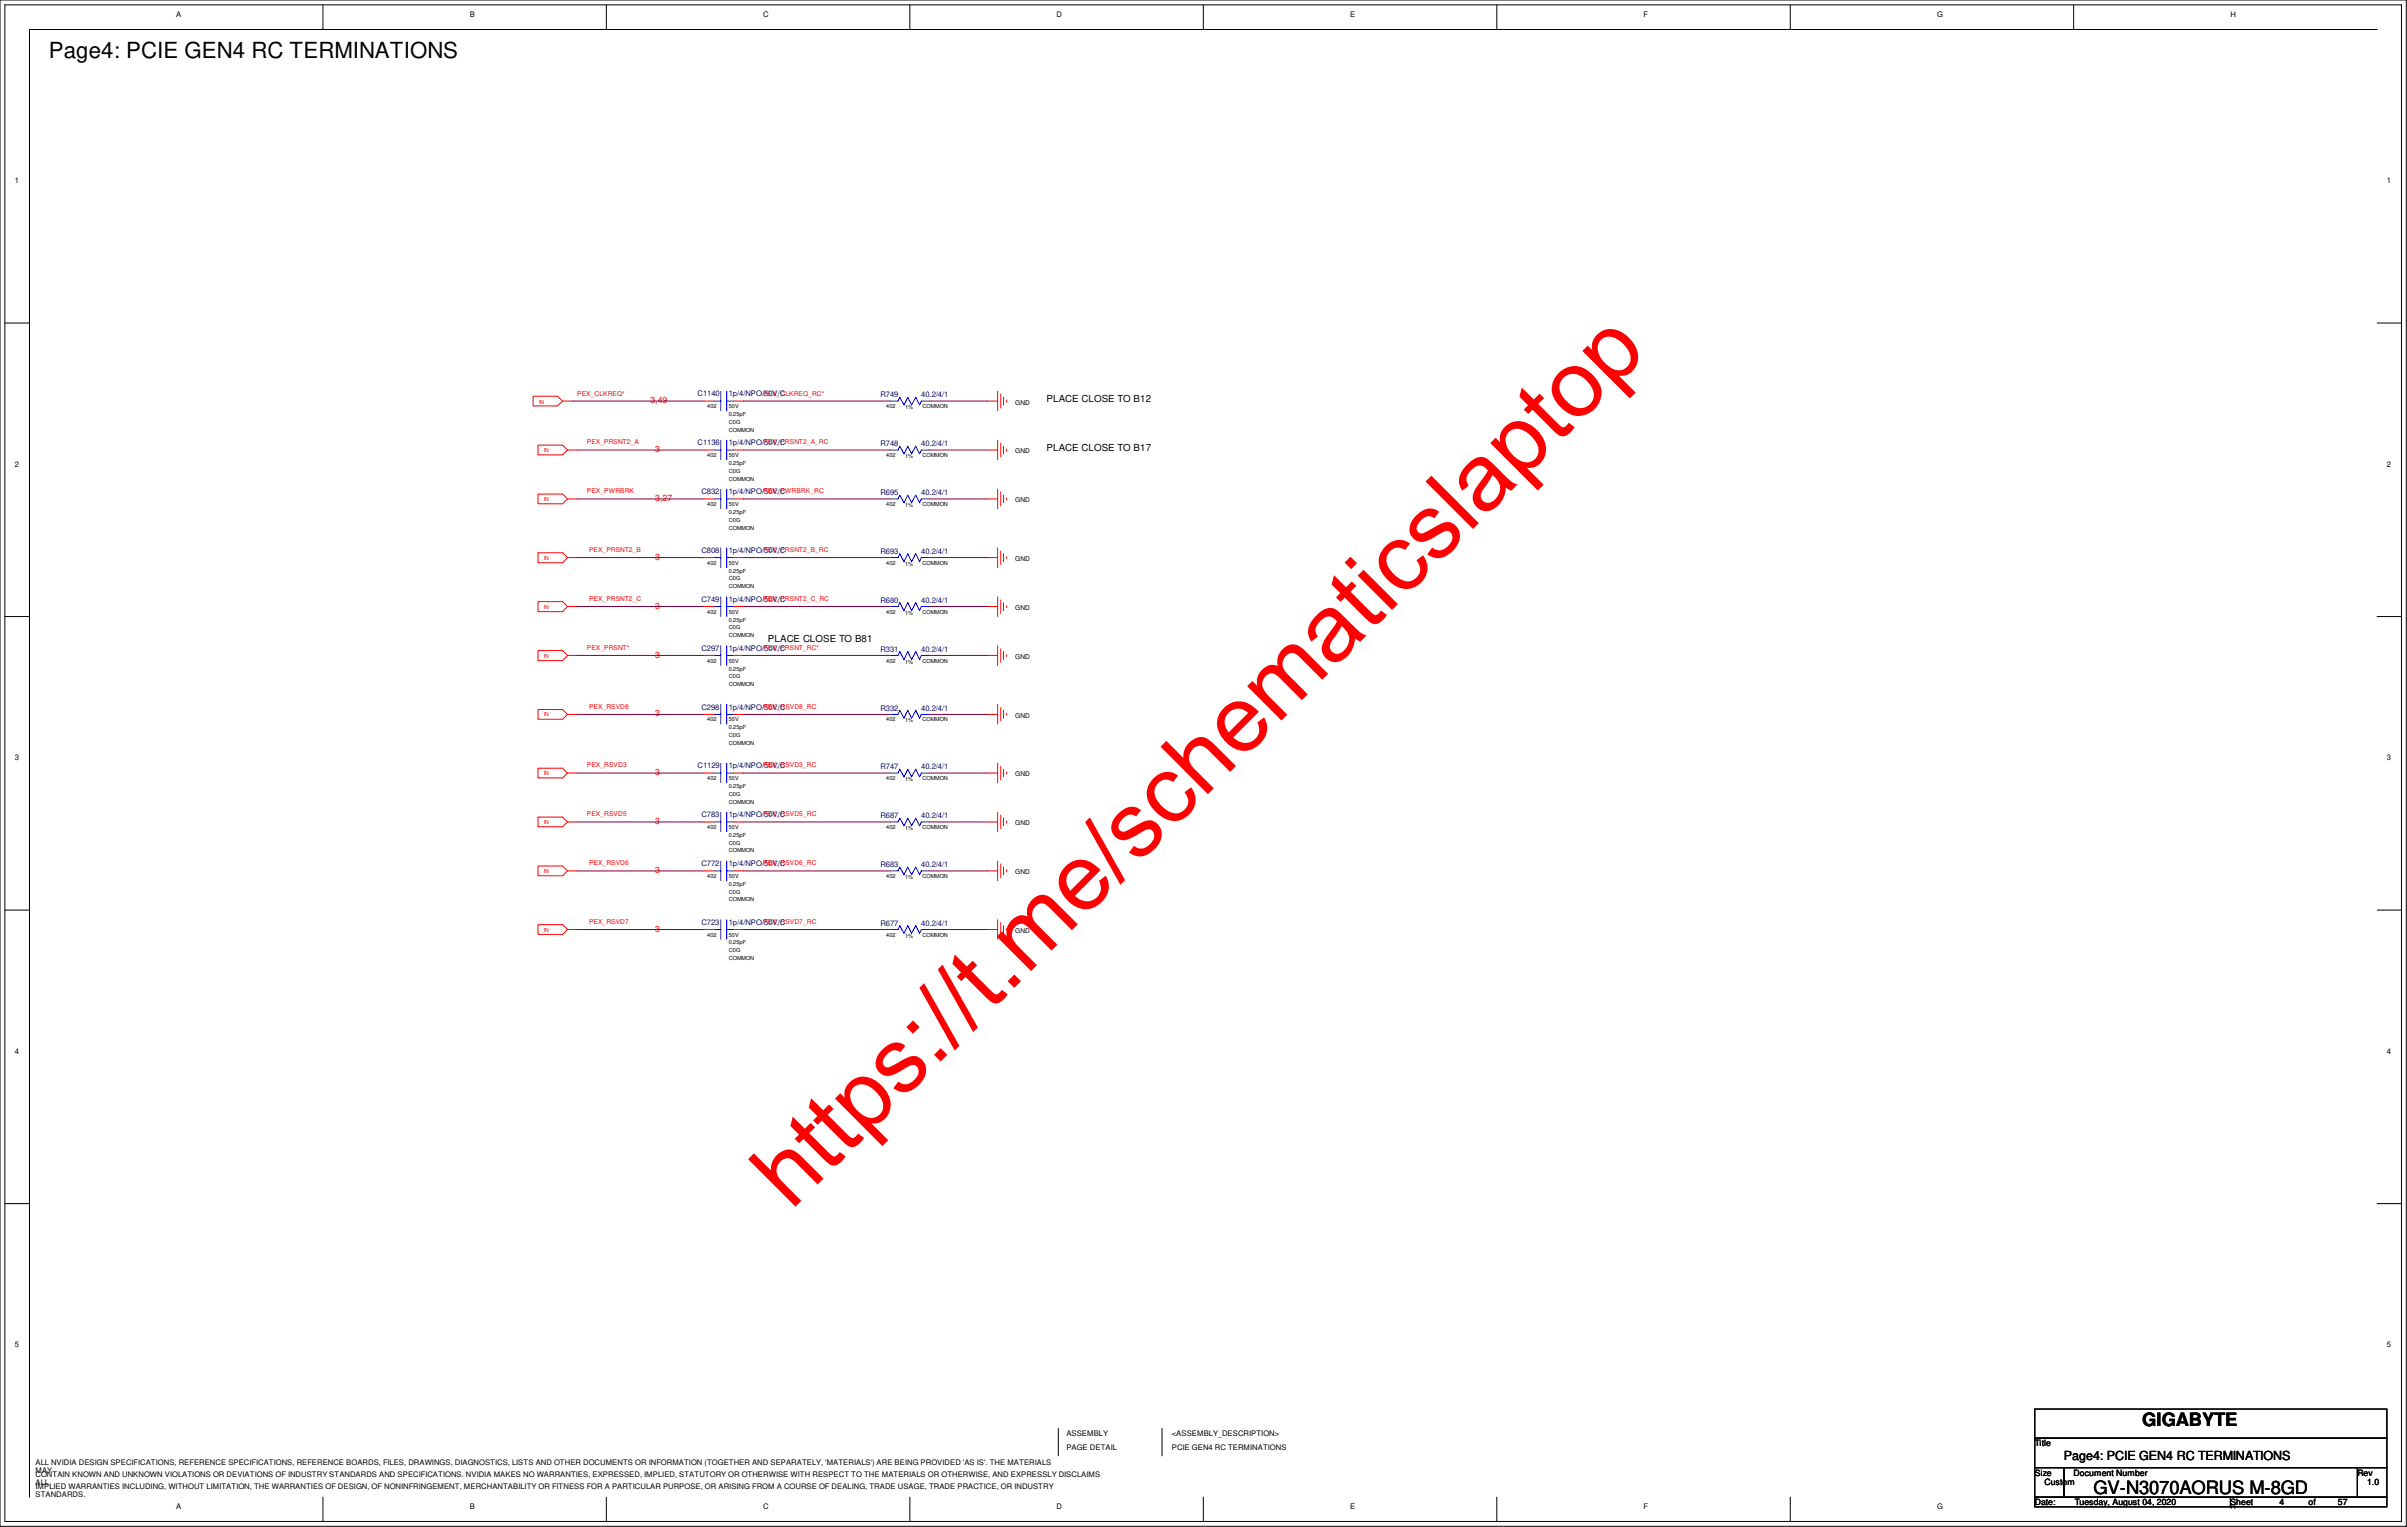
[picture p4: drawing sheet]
<svg xmlns="http://www.w3.org/2000/svg" width="294mm" height="186mm" viewBox="0 0 294 186" stroke-linecap="round" stroke-linejoin="round" font-family="sans-serif">
<defs><g id="words">
<text font-size="11.4" fill="#f00" x="96.5" y="147.8" transform="rotate(-45 96.5 147.8)">https://t.me/schematicslaptop</text>
<text font-size="2.7" x="6" y="7.1">Page4: PCIE GEN4 RC TERMINATIONS</text>
<g font-size="2.2">
<text x="261.5" y="174">GIGABYTE</text>
<text x="255.5" y="182.3">GV-N3070AORUS M-8GD</text>
</g>
<text font-size="1.5" x="251.9" y="178.1">Page4: PCIE GEN4 RC TERMINATIONS</text>
<g font-size="1.2">
<text x="127.7" y="49.1">PLACE CLOSE TO B12</text>
<text x="127.7" y="55.1">PLACE CLOSE TO B17</text>
<text x="93.7" y="78.4">PLACE CLOSE TO B81</text>
</g>
<g font-size="1.1" fill="#f00">
<text x="79.4" y="49.2">3,49</text>
<text x="80" y="55.2">3</text>
<text x="80" y="61.1">3,27</text>
<text x="80" y="68.3">3</text>
<text x="80" y="74.3">3</text>
<text x="80" y="80.2">3</text>
<text x="80" y="87.4">3</text>
<text x="80" y="94.6">3</text>
<text x="80" y="100.5">3</text>
<text x="80" y="106.5">3</text>
<text x="80" y="113.7">3</text>
</g>
<g font-size="1.1">
<text x="248.3" y="176.4">Title</text>
<text x="248.3" y="180">Size</text>
<text x="248.3" y="183.6">Date:</text>
<text x="249.5" y="181.2">Custom</text>
<text x="253.1" y="180">Document Number</text>
<text x="253.2" y="183.6">Tuesday, August 04, 2020</text>
<text x="272.2" y="183.6">Sheet</text>
<text x="278.2" y="183.6">4</text>
<text x="281.7" y="183.6">of</text>
<text x="285.3" y="183.6">57</text>
<text x="287.7" y="180">Rev</text>
<text x="288.9" y="181.2">1.0</text>
</g>
<g font-size=".9">
<text x="21.5" y="2">A</text>
<text x="57.3" y="2">B</text>
<text x="93.1" y="2">C</text>
<text x="129" y="2">D</text>
<text x="164.8" y="2">E</text>
<text x="200.6" y="2">F</text>
<text x="236.4" y="2">G</text>
<text x="272.2" y="2">H</text>
<text x="1.8" y="22.4">1</text>
<text x="291.3" y="22.4">1</text>
<text x="1.8" y="56.9">2</text>
<text x="291.3" y="56.9">2</text>
<text x="1.8" y="92.8">3</text>
<text x="291.3" y="92.8">3</text>
<text x="1.8" y="128.6">4</text>
<text x="291.3" y="128.6">4</text>
<text x="1.8" y="164.4">5</text>
<text x="291.3" y="164.4">5</text>
<text x="4.3" y="178.7">ALL NVIDIA DESIGN SPECIFICATIONS, REFERENCE SPECIFICATIONS, REFERENCE BOARDS, FILES, DRAWINGS, DIAGNOSTICS, LISTS AND OTHER DOCUMENTS OR INFORMATION (TOGETHER AND SEPARATELY, 'MATERIALS') ARE BEING PROVIDED 'AS IS'. THE MATERIALS</text>
<text x="4.3" y="179.7">MAY</text>
<text x="130.1" y="177">PAGE DETAIL</text>
<text x="130.1" y="175.3">ASSEMBLY</text>
<text x="143" y="175.3">&lt;ASSEMBLY_DESCRIPTION&gt;</text>
<text x="143" y="177">PCIE GEN4 RC TERMINATIONS</text>
<text x="4.3" y="180.2">CONTAIN KNOWN AND UNKNOWN VIOLATIONS OR DEVIATIONS OF INDUSTRY STANDARDS AND SPECIFICATIONS. NVIDIA MAKES NO WARRANTIES, EXPRESSED, IMPLIED, STATUTORY OR OTHERWISE WITH RESPECT TO THE MATERIALS OR OTHERWISE, AND EXPRESSLY DISCLAIMS</text>
<text x="4.3" y="181.1">ALL</text>
<text x="4.3" y="181.7">IMPLIED WARRANTIES INCLUDING, WITHOUT LIMITATION, THE WARRANTIES OF DESIGN, OF NONINFRINGEMENT, MERCHANTABILITY OR FITNESS FOR A PARTICULAR PURPOSE, OR ARISING FROM A COURSE OF DEALING, TRADE USAGE, TRADE PRACTICE, OR INDUSTRY</text>
<text x="4.3" y="182.7">STANDARDS.</text>
<text x="21.5" y="184.1">A</text>
<text x="57.3" y="184.1">B</text>
<text x="93.1" y="184.1">C</text>
<text x="129" y="184.1">D</text>
<text x="164.8" y="184.1">E</text>
<text x="200.6" y="184.1">F</text>
<text x="236.4" y="184.1">G</text>
<text x="272.2" y="184.1">H</text>
</g>
<g font-size=".9" fill="#000080">
<text x="85.1" y="48.3">C1140</text>
<text x="88.9" y="48.3">1p/4/NPO/50V/C</text>
<text x="107.4" y="48.5">R749</text>
<text x="112.4" y="48.5">40.2/4/1</text>
<text x="85.1" y="54.3">C1136</text>
<text x="88.9" y="54.3">1p/4/NPO/50V/C</text>
<text x="107.4" y="54.4">R748</text>
<text x="112.4" y="54.4">40.2/4/1</text>
<text x="85.6" y="60.3">C832</text>
<text x="88.9" y="60.3">1p/4/NPO/50V/C</text>
<text x="107.4" y="60.4">R695</text>
<text x="112.4" y="60.4">40.2/4/1</text>
<text x="85.6" y="67.5">C808</text>
<text x="88.9" y="67.5">1p/4/NPO/50V/C</text>
<text x="107.4" y="67.6">R693</text>
<text x="112.4" y="67.6">40.2/4/1</text>
<text x="85.6" y="73.4">C749</text>
<text x="88.9" y="73.4">1p/4/NPO/50V/C</text>
<text x="107.4" y="73.5">R680</text>
<text x="112.4" y="73.5">40.2/4/1</text>
<text x="85.6" y="79.4">C297</text>
<text x="88.9" y="79.4">1p/4/NPO/50V/C</text>
<text x="107.4" y="79.5">R331</text>
<text x="112.4" y="79.5">40.2/4/1</text>
<text x="85.6" y="86.6">C298</text>
<text x="88.9" y="86.6">1p/4/NPO/50V/C</text>
<text x="107.4" y="86.7">R332</text>
<text x="112.4" y="86.7">40.2/4/1</text>
<text x="85.1" y="93.7">C1129</text>
<text x="88.9" y="93.7">1p/4/NPO/50V/C</text>
<text x="107.4" y="93.9">R747</text>
<text x="112.4" y="93.9">40.2/4/1</text>
<text x="85.6" y="99.7">C783</text>
<text x="88.9" y="99.7">1p/4/NPO/50V/C</text>
<text x="107.4" y="99.8">R687</text>
<text x="112.4" y="99.8">40.2/4/1</text>
<text x="85.6" y="105.7">C772</text>
<text x="88.9" y="105.7">1p/4/NPO/50V/C</text>
<text x="107.4" y="105.8">R683</text>
<text x="112.4" y="105.8">40.2/4/1</text>
<text x="85.6" y="112.8">C723</text>
<text x="88.9" y="112.8">1p/4/NPO/50V/C</text>
<text x="107.4" y="112.9">R677</text>
<text x="112.4" y="112.9">40.2/4/1</text>
</g>
<g font-size=".8" fill="#f00">
<text x="70.4" y="48.3">PEX_CLKREQ*</text>
<text x="93.1" y="48.3">PEX_CLKREQ_RC*</text>
<text x="71.6" y="54.2">PEX_PRSNT2_A</text>
<text x="93.1" y="54.2">PEX_PRSNT2_A_RC</text>
<text x="71.6" y="60.2">PEX_PWRBRK</text>
<text x="93.1" y="60.2">PEX_PWRBRK_RC</text>
<text x="71.9" y="67.4">PEX_PRSNT2_B</text>
<text x="93.1" y="67.4">PEX_PRSNT2_B_RC</text>
<text x="71.9" y="73.3">PEX_PRSNT2_C</text>
<text x="93.1" y="73.3">PEX_PRSNT2_C_RC</text>
<text x="71.6" y="79.3">PEX_PRSNT*</text>
<text x="93.1" y="79.3">PEX_PRSNT_RC*</text>
<text x="71.9" y="86.4">PEX_RSVD8</text>
<text x="93.1" y="86.4">PEX_RSVD8_RC</text>
<text x="71.6" y="93.6">PEX_RSVD3</text>
<text x="93.1" y="93.6">PEX_RSVD3_RC</text>
<text x="71.6" y="99.6">PEX_RSVD5</text>
<text x="93.1" y="99.6">PEX_RSVD5_RC</text>
<text x="71.9" y="105.5">PEX_RSVD6</text>
<text x="93.1" y="105.5">PEX_RSVD6_RC</text>
<text x="71.9" y="112.7">PEX_RSVD7</text>
<text x="93.1" y="112.7">PEX_RSVD7_RC</text>
</g>
<g font-size=".8">
<text x="123.9" y="49.4">GND</text>
<text x="123.9" y="55.3">GND</text>
<text x="123.9" y="61.3">GND</text>
<text x="123.9" y="68.5">GND</text>
<text x="123.9" y="74.4">GND</text>
<text x="123.9" y="80.4">GND</text>
<text x="123.9" y="87.5">GND</text>
<text x="123.9" y="94.7">GND</text>
<text x="123.9" y="100.7">GND</text>
<text x="123.9" y="106.6">GND</text>
<text x="123.9" y="113.8">GND</text>
</g>
<g font-size=".7" fill="#f00">
<text x="65.8" y="49.2">IN</text>
<text x="66.4" y="55.2">IN</text>
<text x="66.4" y="61.2">IN</text>
<text x="66.4" y="68.3">IN</text>
<text x="66.4" y="74.3">IN</text>
<text x="66.4" y="80.3">IN</text>
<text x="66.4" y="87.4">IN</text>
<text x="66.4" y="94.6">IN</text>
<text x="66.4" y="100.5">IN</text>
<text x="66.4" y="106.5">IN</text>
<text x="66.4" y="113.7">IN</text>
</g>
<g font-size=".7">
<text x="86.3" y="49.8">402</text>
<text x="88.9" y="52.7">COMMON</text>
<text x="88.9" y="50.8">0.25pF</text>
<text x="88.9" y="49.8">50V</text>
<text x="88.9" y="51.7">C0G</text>
<text x="108.2" y="49.8">402</text>
<text x="110.4" y="50">1%</text>
<text x="112.6" y="49.8">COMMON</text>
<text x="86.3" y="55.8">402</text>
<text x="88.9" y="58.7">COMMON</text>
<text x="88.9" y="56.7">0.25pF</text>
<text x="88.9" y="57.7">C0G</text>
<text x="88.9" y="55.8">50V</text>
<text x="108.2" y="55.8">402</text>
<text x="110.4" y="55.9">1%</text>
<text x="112.6" y="55.8">COMMON</text>
<text x="86.3" y="61.8">402</text>
<text x="88.9" y="61.8">50V</text>
<text x="88.9" y="63.7">C0G</text>
<text x="88.9" y="64.6">COMMON</text>
<text x="88.9" y="62.7">0.25pF</text>
<text x="108.2" y="61.8">402</text>
<text x="110.4" y="61.9">1%</text>
<text x="112.6" y="61.8">COMMON</text>
<text x="86.3" y="68.9">402</text>
<text x="88.9" y="68.9">50V</text>
<text x="88.9" y="69.9">0.25pF</text>
<text x="88.9" y="71.8">COMMON</text>
<text x="88.9" y="70.8">C0G</text>
<text x="108.2" y="68.9">402</text>
<text x="110.4" y="69">1%</text>
<text x="112.6" y="68.9">COMMON</text>
<text x="86.3" y="74.9">402</text>
<text x="88.9" y="77.8">COMMON</text>
<text x="88.9" y="76.8">C0G</text>
<text x="88.9" y="74.9">50V</text>
<text x="88.9" y="75.9">0.25pF</text>
<text x="108.2" y="74.9">402</text>
<text x="110.4" y="75">1%</text>
<text x="112.6" y="74.9">COMMON</text>
<text x="86.3" y="80.9">402</text>
<text x="88.9" y="81.8">0.25pF</text>
<text x="88.9" y="82.8">C0G</text>
<text x="88.9" y="80.9">50V</text>
<text x="88.9" y="83.7">COMMON</text>
<text x="108.2" y="80.9">402</text>
<text x="110.4" y="81">1%</text>
<text x="112.6" y="80.9">COMMON</text>
<text x="86.3" y="88">402</text>
<text x="88.9" y="89">0.25pF</text>
<text x="88.9" y="88">50V</text>
<text x="88.9" y="89.9">C0G</text>
<text x="108.2" y="88">402</text>
<text x="110.4" y="88.1">1%</text>
<text x="112.6" y="88">COMMON</text>
<text x="86.3" y="95.2">402</text>
<text x="88.9" y="90.9">COMMON</text>
<text x="88.9" y="95.2">50V</text>
<text x="108.2" y="95.2">402</text>
<text x="110.4" y="95.3">1%</text>
<text x="112.6" y="95.2">COMMON</text>
<text x="86.3" y="101.1">402</text>
<text x="88.9" y="101.1">50V</text>
<text x="88.9" y="98">COMMON</text>
<text x="88.9" y="97.1">C0G</text>
<text x="88.9" y="96.1">0.25pF</text>
<text x="108.2" y="101.1">402</text>
<text x="110.4" y="101.3">1%</text>
<text x="112.6" y="101.1">COMMON</text>
<text x="86.3" y="107.1">402</text>
<text x="88.9" y="107.1">50V</text>
<text x="88.9" y="104">COMMON</text>
<text x="88.9" y="102.1">0.25pF</text>
<text x="88.9" y="103.1">C0G</text>
<text x="108.2" y="107.1">402</text>
<text x="110.4" y="107.2">1%</text>
<text x="112.6" y="107.1">COMMON</text>
<text x="88.9" y="110">COMMON</text>
<text x="88.9" y="109.1">C0G</text>
<text x="88.9" y="108.1">0.25pF</text>
<text x="86.3" y="114.3">402</text>
<text x="88.9" y="115.2">0.25pF</text>
<text x="88.9" y="116.2">C0G</text>
<text x="88.9" y="114.3">50V</text>
<text x="88.9" y="117.1">COMMON</text>
<text x="108.2" y="114.3">402</text>
<text x="110.4" y="114.4">1%</text>
<text x="112.6" y="114.3">COMMON</text>
</g>
</g></defs>
<g fill="none" stroke="#000" stroke-width=".12">
<path d="M0 0h293.7v186.2h-293.7zM.6 .6h292.5v185h-292.5zM39.4 .6v3M74 .6v3M111 .6v3M146.9 .6v3M182.7 .6v3M218.5 .6v3M253.1 .6v3M290.1 3.6h-286.5v179.1M.6 39.4h3M290.1 39.4h3"/>
<path d="M.6 75.2h3M290.1 75.2h3M.6 111h3M290.1 111h3M.6 146.9h3M290.1 146.9h3M129.2 174.3v3.3M141.8 174.3v3.3M248.3 171.9h43v3.6h-43zM248.3 175.5h43v3.6h-43zM248.3 179.1h3.6v3.6h-3.6zM251.9 179.1h35.8v3.6h-35.8z"/>
<path d="M287.7 179.1h3.6v3.6h-3.6zM39.4 182.7v2.9M74 182.7v2.9M111 182.7v2.9M146.9 182.7v2.9M182.7 182.7v2.9M218.5 182.7v2.9M248.3 182.7h23.9v1.2h-23.9zM272.2 182.7h19.1v1.2h-19.1z"/>
</g>
<g fill="none" stroke="#f00" stroke-width=".12">
<path d="M69.3 54.9l-.6-.6h-3v1.2h3l.6-.6h1.1M69.8 48.9h-1.1l-.7 .6h-2.9v-1.2h2.9l.7 .6M85.9 54.9h1.3M85.9 48.9h1.3M89.5 54.9h1.2M89.5 48.9h1.2M108.6 54.9h.1M108.6 48.9h.1M113.4 54.9h.1M113.4 48.9h.1M120.6 54.9h1.2M120.6 48.9h1.2"/>
<path d="M121.8 59.7v2.4M121.8 53.7v2.4M121.8 47.8v2.3M122.1 54.1v1.7M122.1 48.1v1.7M122.5 54.4v1M122.5 48.5v.9M122.9 54.8v.2M122.9 48.8v.3M69.3 80l-.6-.6h-3v1.2h3l.6-.6h1.1M69.3 74l-.6-.6h-3v1.2h3l.6-.6h1.1M69.3 68l-.6-.6h-3v1.3h3l.6-.7h1.1"/>
<path d="M69.3 60.9l-.6-.6h-3v1.2h3l.6-.6h1.1M85.9 80h1.3M85.9 74h1.3M85.9 68h1.3M85.9 60.9h1.3M89.5 80h1.2M89.5 74h1.2M89.5 68h1.2M89.5 60.9h1.2M108.6 80h.1M108.6 74h.1M108.6 68h.1"/>
<path d="M108.6 60.9h.1M113.4 80h.1M113.4 74h.1M113.4 68h.1M113.4 60.9h.1M120.6 80h1.2M120.6 74h1.2M120.6 68h1.2M120.6 60.9h1.2M121.8 78.8v2.4M121.8 72.8v2.4M121.8 66.8v2.5"/>
<path d="M122.1 79.2v1.6M122.1 73.2v1.6M122.1 67.2v1.7M122.1 60v1.7M122.5 79.5v1M122.5 73.5v1M122.5 67.6v.9M122.5 60.4v.9M122.9 79.9v.2M122.9 73.9v.2M122.9 67.9v.3M122.9 60.7v.3"/>
<path d="M69.3 94.3l-.6-.6h-3v1.2h3l.6-.6h1.1M70.4 87.2h-1.1l-.6 .6h-3v-1.2h3l.6 .6M85.9 94.3h1.3M85.9 87.2h1.3M89.5 94.3h1.2M89.5 87.2h1.2M108.6 94.3h.1M108.6 87.2h.1M113.4 94.3h.1M113.4 87.2h.1M120.6 94.3h1.2M120.6 87.2h1.2"/>
<path d="M121.8 99.1v2.4M121.8 93.1v2.4M121.8 85.9v2.4M122.1 99.4v1.7M122.1 93.5v1.7M122.1 86.3v1.7M122.5 99.8v1M122.5 93.9v.9M122.5 86.7v.9M122.9 94.2v.2M122.9 87v.2M70.4 113.4h-1.1l-.6 .6h-3v-1.2h3l.6 .6"/>
<path d="M70.4 106.3h-1.1l-.6 .5h-3v-1.1h3l.6 .6M70.4 100.3h-1.1l-.6 .6h-3v-1.2h3l.6 .6M85.9 113.4h1.3M85.9 106.3h1.3M85.9 100.3h1.3M89.5 113.4h1.2M89.5 106.3h1.2M89.5 100.3h1.2M108.6 113.4h.1M108.6 106.3h.1M108.6 100.3h.1M113.4 113.4h.1"/>
<path d="M113.4 106.3h.1M113.4 100.3h.1M120.6 113.4h1.2M120.6 106.3h1.2M120.6 100.3h1.2M121.8 112.2v2.4M121.8 105.1v2.3M122.1 112.6v1.7M122.1 105.4v1.7M122.5 112.9v1M122.5 105.8v.9M122.9 113.3v.2"/>
<path d="M122.9 106.1v.3M122.9 100.2v.2"/>
</g>
<g fill="none" stroke="#00f" stroke-width=".12">
<path d="M87.2 54.9h.8M87.2 48.9h.8M88 59.7v2.4M88 53.7v2.4M88 47.8v2.3M88.7 59.7v2.4M88.7 54.9h.8M88.7 53.7v2.4M88.7 48.9h.8M88.7 47.8v2.3M108.6 54.9h1l.2-.5 .5 1 .5-1 .5 1 .5-1 .4 1 .2-.5h1M108.6 48.9h1l.2-.4 .5 .9 .5-.9 .5 .9 .5-.9 .4 .9 .2-.5h1"/>
<path d="M87.2 80h.8M87.2 74h.8M87.2 68h.8M87.2 60.9h.8M88 78.8v2.4M88 72.8v2.4M88 66.8v2.5M88.7 80h.8M88.7 78.8v2.4M88.7 74h.8M88.7 72.8v2.4M88.7 68h.8"/>
<path d="M88.7 66.8v2.5M88.7 60.9h.8M108.6 80h1l.2-.5 .5 1 .5-1 .5 1 .5-1 .4 1 .2-.5h1M108.6 74h1l.2-.5 .5 1 .5-1 .5 1 .5-1 .4 1 .2-.5h1M108.6 68h1l.2-.4 .5 .9 .5-.9 .5 .9 .5-.9 .4 .9 .2-.5h1M108.6 60.9h1l.2-.5 .5 .9 .5-.9 .5 .9 .5-.9 .4 .9 .2-.4h1M87.2 94.3h.8M87.2 87.2h.8M88 99.1v2.4M88 93.1v2.4M88 85.9v2.4M88.7 99.1v2.4"/>
<path d="M88.7 94.3h.8M88.7 93.1v2.4M88.7 87.2h.8M88.7 85.9v2.4M108.6 94.3h1l.2-.4 .5 .9 .5-.9 .5 .9 .5-.9 .4 .9 .2-.5h1M108.6 87.2h1l.2-.5 .5 .9 .5-.9 .5 .9 .5-.9 .4 .9 .2-.4h1M87.2 113.4h.8M87.2 106.3h.8M87.2 100.3h.8M88 112.2v2.4M88 105.1v2.3M88.7 113.4h.8"/>
<path d="M88.7 112.2v2.4M88.7 106.3h.8M88.7 105.1v2.3M88.7 100.3h.8M108.6 113.4h1l.2-.5 .5 1 .5-1 .5 1 .5-1 .4 1 .2-.5h1M108.6 106.3h1l.2-.5 .5 .9 .5-.9 .5 .9 .5-.9 .4 .9 .2-.4h1M108.6 100.3h1l.2-.5 .5 1 .5-1 .5 1 .5-1 .4 1 .2-.5h1"/>
</g>
<g fill="none" stroke="#800040" stroke-width=".12">
<path d="M69.8 48.9h16.1M70.4 54.9h15.5M90.7 48.9h17.9M90.7 54.9h17.9M113.4 54.9h7.2M113.4 48.9h7.2M70.4 80h15.5M70.4 68h15.5M70.4 74h15.5M70.4 60.9h15.5M90.7 68h17.9M90.7 80h17.9"/>
<path d="M90.7 60.9h17.9M90.7 74h17.9M113.4 80h7.2M113.4 74h7.2M113.4 68h7.2M113.4 60.9h7.2M70.4 87.2h15.5M70.4 94.3h15.5M90.7 94.3h17.9M90.7 87.2h17.9M113.4 94.3h7.2M113.4 87.2h7.2"/>
<path d="M70.4 106.3h15.5M70.4 113.4h15.5M70.4 100.3h15.5M90.7 100.3h17.9M90.7 106.3h17.9M90.7 113.4h17.9M113.4 113.4h7.2M113.4 106.3h7.2M113.4 100.3h7.2"/>
</g>
<use href="#words"/>
</svg>
